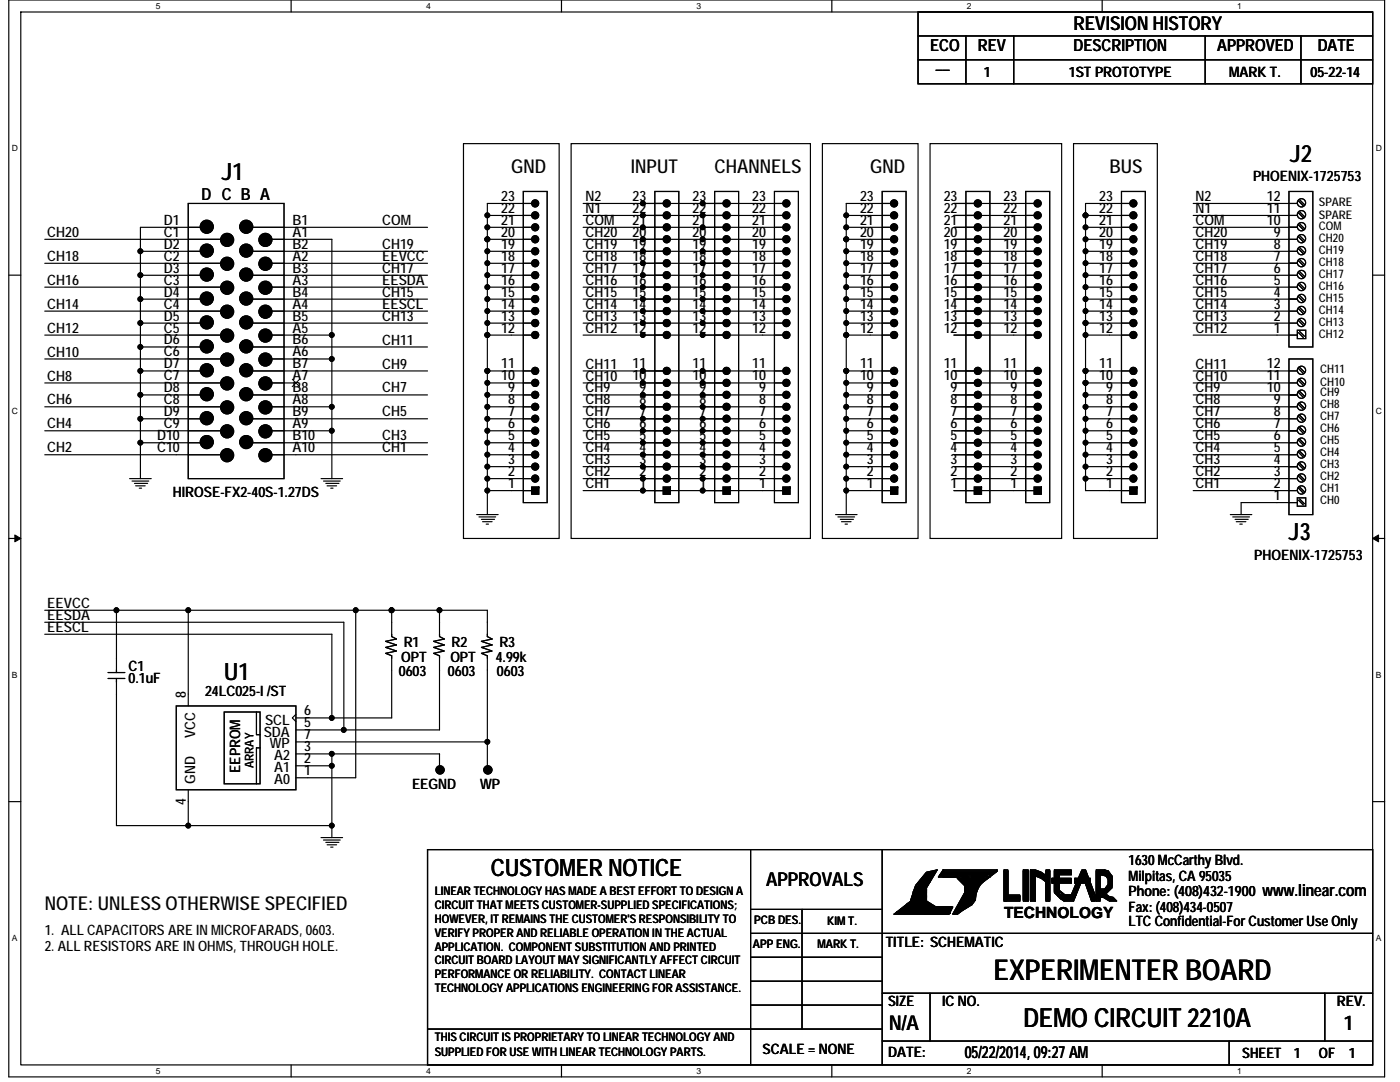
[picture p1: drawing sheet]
<svg xmlns="http://www.w3.org/2000/svg" width="279mm" height="216mm" viewBox="0 0 279 216" stroke-linecap="round" stroke-linejoin="round" font-family="sans-serif">
<defs><g id="words">
<text font-size="5.7" x="198.3" y="195.6">EXPERIMENTER BOARD</text>
<text font-size="5.2" x="204.2" y="204.9">DEMO CIRCUIT 2210A</text>
<g font-size="4.8">
<text x="44.3" y="35.9">J1</text>
<text x="257.5" y="32.3">J2</text>
<text x="257.2" y="107.8">J3</text>
<text x="44.7" y="135.7">U1</text>
<text x="98" y="174.9">CUSTOMER NOTICE</text>
</g>
<g font-size="4">
<text x="177.5" y="205.5">N/A</text>
<text x="268.2" y="205.5">1</text>
</g>
<g font-size="3.8">
<text x="214.2" y="5.9">REVISION HISTORY</text>
<text x="102" y="34.6">GND</text>
<text x="125.9" y="34.6">INPUT</text>
<text x="142.6" y="34.6">CHANNELS</text>
<text x="173.7" y="34.6">GND</text>
<text x="221.4" y="34.6">BUS</text>
<text x="152.9" y="176.9">APPROVALS</text>
<text x="8.9" y="181.7">NOTE: UNLESS OTHERWISE SPECIFIED</text>
</g>
<g font-size="3.3">
<text x="185.6" y="10.2">ECO</text>
<text x="195.2" y="10.2">REV</text>
<text x="214.2" y="10.2">DESCRIPTION</text>
<text x="242.9" y="10.2">APPROVED</text>
<text x="263" y="10.2">DATE</text>
<text x="40.2" y="39.8">D C B A</text>
<text x="252" y="178.8">www.linear.com</text>
<text x="192.5" y="211">05/22/2014, 09:27 AM</text>
</g>
<text font-size="3.1" x="200.4" y="183.1">TECHNOLOGY</text>
<g font-size="2.9">
<text x="186.8" y="13.8">__</text>
<text x="196.3" y="15.3">1</text>
<text x="213.3" y="15.3">1ST PROTOTYPE</text>
<text x="245.3" y="15.3">MARK T.</text>
<text x="261.5" y="15.3">05-22-14</text>
<text x="100" y="40.1">23</text>
<text x="116.9" y="40.1">N2</text>
<text x="126.3" y="40.1">23</text>
<text x="138.2" y="40.1">23</text>
<text x="150.1" y="40.1">23</text>
<text x="171.6" y="40.1">23</text>
<text x="188.3" y="40.1">23</text>
<text x="200.3" y="40.1">23</text>
<text x="219.4" y="40.1">23</text>
<text x="238.6" y="40.1">N2</text>
<text x="250.1" y="36">PHOENIX-1725753</text>
<text x="252.8" y="40.1">12</text>
<text x="9.4" y="47.3">CH20</text>
<text x="32.7" y="44.9">D1</text>
<text x="32.7" y="47.2">C1</text>
<text x="58.4" y="47.2">A1</text>
<text x="58.4" y="44.9">B1</text>
<text x="76.3" y="44.9">COM</text>
<text x="100" y="47.2">20</text>
<text x="100" y="44.9">21</text>
<text x="100" y="42.5">22</text>
<text x="116.9" y="47.3">CH20</text>
<text x="116.9" y="44.9">COM</text>
<text x="116.9" y="42.5">N1</text>
<text x="126.3" y="47.2">20</text>
<text x="126.3" y="44.9">21</text>
<text x="126.3" y="42.5">22</text>
<text x="138.2" y="47.2">20</text>
<text x="138.2" y="44.9">21</text>
<text x="138.2" y="42.5">22</text>
<text x="150.1" y="47.2">20</text>
<text x="150.1" y="44.9">21</text>
<text x="150.1" y="42.5">22</text>
<text x="171.6" y="47.2">20</text>
<text x="171.6" y="44.9">21</text>
<text x="171.6" y="42.5">22</text>
<text x="188.3" y="47.2">20</text>
<text x="188.3" y="44.9">21</text>
<text x="188.3" y="42.5">22</text>
<text x="200.3" y="47.2">20</text>
<text x="200.3" y="44.9">21</text>
<text x="200.3" y="42.5">22</text>
<text x="219.4" y="47.2">20</text>
<text x="219.4" y="44.9">21</text>
<text x="219.4" y="42.5">22</text>
<text x="238.6" y="42.5">N1</text>
<text x="238.6" y="44.9">COM</text>
<text x="238.6" y="47.3">CH20</text>
<text x="252.8" y="44.9">10</text>
<text x="252.8" y="42.5">11</text>
<text x="254.2" y="47.2">9</text>
<text x="9.4" y="52">CH18</text>
<text x="32.7" y="49.6">D2</text>
<text x="32.7" y="52">C2</text>
<text x="58.4" y="49.6">B2</text>
<text x="58.4" y="52">A2</text>
<text x="76.3" y="49.7">CH19</text>
<text x="76.3" y="52">EEVCC</text>
<text x="100" y="52">18</text>
<text x="100" y="49.6">19</text>
<text x="116.9" y="52">CH18</text>
<text x="116.9" y="49.7">CH19</text>
<text x="126.3" y="52">18</text>
<text x="126.3" y="49.6">19</text>
<text x="138.2" y="52">18</text>
<text x="138.2" y="49.6">19</text>
<text x="150.1" y="52">18</text>
<text x="150.1" y="49.6">19</text>
<text x="171.6" y="52">18</text>
<text x="171.6" y="49.6">19</text>
<text x="188.3" y="52">18</text>
<text x="188.3" y="49.6">19</text>
<text x="200.3" y="52">18</text>
<text x="200.3" y="49.6">19</text>
<text x="219.4" y="52">18</text>
<text x="219.4" y="49.6">19</text>
<text x="238.6" y="49.7">CH19</text>
<text x="238.6" y="52">CH18</text>
<text x="254.2" y="52">7</text>
<text x="254.2" y="49.6">8</text>
<text x="9.4" y="56.8">CH16</text>
<text x="32.7" y="54.4">D3</text>
<text x="32.7" y="56.8">C3</text>
<text x="32.7" y="59.2">D4</text>
<text x="58.4" y="54.4">B3</text>
<text x="58.4" y="56.8">A3</text>
<text x="58.4" y="59.2">B4</text>
<text x="76.3" y="59.2">CH15</text>
<text x="76.3" y="54.4">CH17</text>
<text x="76.3" y="56.8">EESDA</text>
<text x="100" y="59.2">15</text>
<text x="100" y="56.8">16</text>
<text x="100" y="54.4">17</text>
<text x="116.9" y="56.8">CH16</text>
<text x="116.9" y="54.4">CH17</text>
<text x="116.9" y="59.2">CH15</text>
<text x="126.3" y="59.2">15</text>
<text x="126.3" y="56.8">16</text>
<text x="126.3" y="54.4">17</text>
<text x="138.2" y="59.2">15</text>
<text x="138.2" y="56.8">16</text>
<text x="138.2" y="54.4">17</text>
<text x="150.1" y="59.2">15</text>
<text x="150.1" y="56.8">16</text>
<text x="150.1" y="54.4">17</text>
<text x="171.6" y="59.2">15</text>
<text x="171.6" y="56.8">16</text>
<text x="171.6" y="54.4">17</text>
<text x="188.3" y="59.2">15</text>
<text x="188.3" y="56.8">16</text>
<text x="188.3" y="54.4">17</text>
<text x="200.3" y="59.2">15</text>
<text x="200.3" y="56.8">16</text>
<text x="200.3" y="54.4">17</text>
<text x="219.4" y="59.2">15</text>
<text x="219.4" y="56.8">16</text>
<text x="219.4" y="54.4">17</text>
<text x="238.6" y="56.8">CH16</text>
<text x="238.6" y="54.4">CH17</text>
<text x="238.6" y="59.2">CH15</text>
<text x="254.2" y="59.2">4</text>
<text x="254.2" y="56.8">5</text>
<text x="254.2" y="54.4">6</text>
<text x="9.4" y="61.6">CH14</text>
<text x="32.7" y="61.6">C4</text>
<text x="32.7" y="64">D5</text>
<text x="58.4" y="61.6">A4</text>
<text x="58.4" y="64">B5</text>
<text x="76.3" y="64">CH13</text>
<text x="76.3" y="61.6">EESCL</text>
<text x="100" y="64">13</text>
<text x="100" y="61.6">14</text>
<text x="116.9" y="61.6">CH14</text>
<text x="116.9" y="64">CH13</text>
<text x="126.3" y="64">13</text>
<text x="126.3" y="61.6">14</text>
<text x="138.2" y="64">13</text>
<text x="138.2" y="61.6">14</text>
<text x="150.1" y="64">13</text>
<text x="150.1" y="61.6">14</text>
<text x="171.6" y="64">13</text>
<text x="171.6" y="61.6">14</text>
<text x="188.3" y="64">13</text>
<text x="188.3" y="61.6">14</text>
<text x="200.3" y="64">13</text>
<text x="200.3" y="61.6">14</text>
<text x="219.4" y="64">13</text>
<text x="219.4" y="61.6">14</text>
<text x="238.6" y="61.6">CH14</text>
<text x="238.6" y="64">CH13</text>
<text x="254.2" y="61.6">3</text>
<text x="254.2" y="64">2</text>
<text x="9.4" y="71.1">CH10</text>
<text x="9.4" y="66.4">CH12</text>
<text x="32.7" y="66.4">C5</text>
<text x="32.7" y="68.7">D6</text>
<text x="32.7" y="71.1">C6</text>
<text x="58.4" y="66.4">A5</text>
<text x="58.4" y="68.7">B6</text>
<text x="58.4" y="71.1">A6</text>
<text x="76.3" y="68.7">CH11</text>
<text x="100" y="66.4">12</text>
<text x="116.9" y="66.4">CH12</text>
<text x="126.3" y="66.4">12</text>
<text x="138.2" y="66.4">12</text>
<text x="150.1" y="66.4">12</text>
<text x="171.6" y="66.4">12</text>
<text x="188.3" y="66.4">12</text>
<text x="200.3" y="66.4">12</text>
<text x="219.4" y="66.4">12</text>
<text x="238.6" y="66.4">CH12</text>
<text x="254.2" y="66.4">1</text>
<text x="9.4" y="75.9">CH8</text>
<text x="32.7" y="73.5">D7</text>
<text x="32.7" y="75.9">C7</text>
<text x="58.4" y="73.5">B7</text>
<text x="58.4" y="75.9">A7</text>
<text x="76.3" y="73.5">CH9</text>
<text x="100" y="75.9">10</text>
<text x="100" y="73.5">11</text>
<text x="116.9" y="75.9">CH10</text>
<text x="116.9" y="73.5">CH11</text>
<text x="126.3" y="75.9">10</text>
<text x="126.3" y="73.5">11</text>
<text x="138.2" y="75.9">10</text>
<text x="138.2" y="73.5">11</text>
<text x="150.1" y="75.9">10</text>
<text x="150.1" y="73.5">11</text>
<text x="171.6" y="75.9">10</text>
<text x="171.6" y="73.5">11</text>
<text x="188.3" y="75.9">10</text>
<text x="188.3" y="73.5">11</text>
<text x="200.3" y="75.9">10</text>
<text x="200.3" y="73.5">11</text>
<text x="219.4" y="75.9">10</text>
<text x="219.4" y="73.5">11</text>
<text x="238.6" y="73.5">CH11</text>
<text x="238.6" y="75.9">CH10</text>
<text x="252.8" y="75.9">11</text>
<text x="252.8" y="73.5">12</text>
<text x="9.4" y="80.7">CH6</text>
<text x="32.7" y="78.3">D8</text>
<text x="32.7" y="80.7">C8</text>
<text x="32.7" y="83.1">D9</text>
<text x="58.4" y="78.3">B8</text>
<text x="58.4" y="80.7">A8</text>
<text x="58.4" y="83.1">B9</text>
<text x="76.3" y="78.3">CH7</text>
<text x="76.3" y="83.1">CH5</text>
<text x="101.4" y="83.1">7</text>
<text x="101.4" y="80.7">8</text>
<text x="101.4" y="78.3">9</text>
<text x="116.9" y="80.7">CH8</text>
<text x="116.9" y="83.1">CH7</text>
<text x="116.9" y="78.3">CH9</text>
<text x="127.6" y="83.1">7</text>
<text x="127.6" y="80.7">8</text>
<text x="127.6" y="78.3">9</text>
<text x="139.6" y="83.1">7</text>
<text x="139.6" y="80.7">8</text>
<text x="139.6" y="78.3">9</text>
<text x="151.5" y="83.1">7</text>
<text x="151.5" y="80.7">8</text>
<text x="151.5" y="78.3">9</text>
<text x="173" y="83.1">7</text>
<text x="173" y="80.7">8</text>
<text x="173" y="78.3">9</text>
<text x="189.7" y="83.1">7</text>
<text x="189.7" y="80.7">8</text>
<text x="189.7" y="78.3">9</text>
<text x="201.7" y="83.1">7</text>
<text x="201.7" y="80.7">8</text>
<text x="201.7" y="78.3">9</text>
<text x="220.8" y="83.1">7</text>
<text x="220.8" y="80.7">8</text>
<text x="220.8" y="78.3">9</text>
<text x="238.6" y="78.3">CH9</text>
<text x="238.6" y="80.7">CH8</text>
<text x="238.6" y="83.1">CH7</text>
<text x="252.8" y="78.3">10</text>
<text x="254.2" y="83.1">8</text>
<text x="254.2" y="80.7">9</text>
<text x="9.4" y="85.5">CH4</text>
<text x="31.3" y="87.8">D10</text>
<text x="32.7" y="85.4">C9</text>
<text x="58.4" y="85.4">A9</text>
<text x="58.4" y="87.8">B10</text>
<text x="76.3" y="87.9">CH3</text>
<text x="101.4" y="87.8">5</text>
<text x="101.4" y="85.4">6</text>
<text x="116.9" y="85.5">CH6</text>
<text x="116.9" y="87.9">CH5</text>
<text x="127.6" y="87.8">5</text>
<text x="127.6" y="85.4">6</text>
<text x="139.6" y="87.8">5</text>
<text x="139.6" y="85.4">6</text>
<text x="151.5" y="87.8">5</text>
<text x="151.5" y="85.4">6</text>
<text x="173" y="87.8">5</text>
<text x="173" y="85.4">6</text>
<text x="189.7" y="87.8">5</text>
<text x="189.7" y="85.4">6</text>
<text x="201.7" y="87.8">5</text>
<text x="201.7" y="85.4">6</text>
<text x="220.8" y="87.8">5</text>
<text x="220.8" y="85.4">6</text>
<text x="238.6" y="85.5">CH6</text>
<text x="238.6" y="87.9">CH5</text>
<text x="254.2" y="85.4">7</text>
<text x="254.2" y="87.8">6</text>
<text x="9.4" y="90.3">CH2</text>
<text x="31.3" y="90.2">C10</text>
<text x="58.4" y="90.2">A10</text>
<text x="76.3" y="90.3">CH1</text>
<text x="101.4" y="92.6">3</text>
<text x="101.4" y="95">2</text>
<text x="101.4" y="90.2">4</text>
<text x="116.9" y="90.3">CH4</text>
<text x="116.9" y="92.6">CH3</text>
<text x="116.9" y="95">CH2</text>
<text x="127.6" y="92.6">3</text>
<text x="127.6" y="95">2</text>
<text x="127.6" y="90.2">4</text>
<text x="139.6" y="92.6">3</text>
<text x="139.6" y="95">2</text>
<text x="139.6" y="90.2">4</text>
<text x="151.5" y="92.6">3</text>
<text x="151.5" y="95">2</text>
<text x="151.5" y="90.2">4</text>
<text x="173" y="92.6">3</text>
<text x="173" y="95">2</text>
<text x="173" y="90.2">4</text>
<text x="189.7" y="92.6">3</text>
<text x="189.7" y="95">2</text>
<text x="189.7" y="90.2">4</text>
<text x="201.7" y="92.6">3</text>
<text x="201.7" y="95">2</text>
<text x="201.7" y="90.2">4</text>
<text x="220.8" y="92.6">3</text>
<text x="220.8" y="95">2</text>
<text x="220.8" y="90.2">4</text>
<text x="238.6" y="90.3">CH4</text>
<text x="238.6" y="92.6">CH3</text>
<text x="238.6" y="95">CH2</text>
<text x="254.2" y="95">3</text>
<text x="254.2" y="92.6">4</text>
<text x="254.2" y="90.2">5</text>
<text x="34.5" y="99.1">HIROSE-FX2-40S-1.27DS</text>
<text x="101.4" y="97.4">1</text>
<text x="116.9" y="97.4">CH1</text>
<text x="127.6" y="97.4">1</text>
<text x="139.6" y="97.4">1</text>
<text x="151.5" y="97.4">1</text>
<text x="173" y="97.4">1</text>
<text x="189.7" y="97.4">1</text>
<text x="201.7" y="97.4">1</text>
<text x="220.8" y="97.4">1</text>
<text x="238.6" y="97.4">CH1</text>
<text x="254.2" y="99.8">1</text>
<text x="254.2" y="97.4">2</text>
<text x="250.3" y="111.7">PHOENIX-1725753</text>
<text x="9.4" y="123.7">EESDA</text>
<text x="9.4" y="121.3">EEVCC</text>
<text x="9.4" y="126.1">EESCL</text>
<text x="80.6" y="129.2">R1</text>
<text x="90.1" y="129.2">R2</text>
<text x="99.7" y="129.2">R3</text>
<text x="25.6" y="133.9">C1</text>
<text x="25.6" y="136.3">0.1uF</text>
<text x="79.6" y="134.9">0603</text>
<text x="80.1" y="132">OPT</text>
<text x="89.4" y="134.9">0603</text>
<text x="89.9" y="132">OPT</text>
<text x="98.9" y="132">4.99k</text>
<text x="99.2" y="134.9">0603</text>
<text x="37.1" y="139.2" transform="rotate(-90 37.1 139.2)">8</text>
<text x="40.9" y="139">24LC025-I /ST</text>
<text x="60.7" y="142.7">6</text>
<text x="38.9" y="147.3" transform="rotate(-90 38.9 147.3)">VCC</text>
<text x="52.6" y="147">SDA</text>
<text x="52.9" y="144.6">SCL</text>
<text x="53.9" y="149.4">WP</text>
<text x="60.7" y="147.5">7</text>
<text x="60.7" y="145.1">5</text>
<text x="60.7" y="149.9">3</text>
<text x="47.9" y="154.2" transform="rotate(-90 47.9 154.2)">EEPROM</text>
<text x="54.7" y="154.1">A1</text>
<text x="54.7" y="151.7">A2</text>
<text x="60.7" y="154.7">1</text>
<text x="60.7" y="152.3">2</text>
<text x="37.1" y="160.6" transform="rotate(-90 37.1 160.6)">4</text>
<text x="38.9" y="156.4" transform="rotate(-90 38.9 156.4)">GND</text>
<text x="54.7" y="156.5">A0</text>
<text x="82.2" y="157.4">EEGND</text>
<text x="95.8" y="157.4">WP</text>
<text x="225.2" y="172.6">1630 McCarthy Blvd.</text>
<text x="225.2" y="175.7">Milpitas, CA 95035</text>
<text x="225.2" y="178.8">Phone: (408)432-1900</text>
<text x="225.2" y="181.9">Fax: (408)434-0507</text>
<text x="225.2" y="184.8">LTC Confidential-For Customer Use Only</text>
<text x="8.9" y="186.5">1. ALL CAPACITORS ARE IN MICROFARADS, 0603.</text>
<text x="8.9" y="189.8">2. ALL RESISTORS ARE IN OHMS, THROUGH HOLE.</text>
<text x="176.8" y="188.9">TITLE: SCHEMATIC</text>
<text x="177.2" y="200.8">SIZE</text>
<text x="188" y="200.8">IC NO.</text>
<text x="266.8" y="200.8">REV.</text>
<text x="152.2" y="210.4">SCALE = NONE</text>
<text x="177.2" y="210.8">DATE:</text>
<text x="247.9" y="211.1">SHEET</text>
<text x="258.2" y="211.1">1</text>
<text x="263.2" y="211.1">OF</text>
<text x="269.2" y="211.1">1</text>
</g>
<g font-size="2.4">
<text x="263.2" y="41.1">SPARE</text>
<text x="263.2" y="43.8">SPARE</text>
<text x="263.2" y="45.9">COM</text>
<text x="263.2" y="50.7">CH19</text>
<text x="263.2" y="53.1">CH18</text>
<text x="263.2" y="48.3">CH20</text>
<text x="263.2" y="57.8">CH16</text>
<text x="263.2" y="55.5">CH17</text>
<text x="263.2" y="60.2">CH15</text>
<text x="263.2" y="65">CH13</text>
<text x="263.2" y="62.6">CH14</text>
<text x="263.2" y="67.4">CH12</text>
<text x="263.4" y="77">CH10</text>
<text x="263.4" y="74.3">CH11</text>
<text x="263.4" y="79.1">CH9</text>
<text x="263.4" y="83.9">CH7</text>
<text x="263.4" y="81.5">CH8</text>
<text x="263.4" y="86.3">CH6</text>
<text x="263.4" y="88.7">CH5</text>
<text x="263.4" y="91">CH4</text>
<text x="263.4" y="93.4">CH3</text>
<text x="263.4" y="95.8">CH2</text>
<text x="263.4" y="98.2">CH1</text>
<text x="263.4" y="100.6">CH0</text>
<text x="50.6" y="153.3" transform="rotate(-90 50.6 153.3)">ARRAY</text>
<text x="86.8" y="178.7">LINEAR TECHNOLOGY HAS MADE A BEST EFFORT TO DESIGN A</text>
<text x="86.8" y="181.4">CIRCUIT THAT MEETS CUSTOMER-SUPPLIED SPECIFICATIONS;</text>
<text x="86.8" y="184.2">HOWEVER, IT REMAINS THE CUSTOMER'S RESPONSIBILITY TO</text>
<text x="150.5" y="184.4">PCB DES.</text>
<text x="165.1" y="184.6">KIM T.</text>
<text x="86.8" y="186.9">VERIFY PROPER AND RELIABLE OPERATION IN THE ACTUAL</text>
<text x="86.8" y="189.7">APPLICATION. COMPONENT SUBSTITUTION AND PRINTED</text>
<text x="150.3" y="189.2">APP ENG.</text>
<text x="163.2" y="189.2">MARK T.</text>
<text x="86.8" y="192.4">CIRCUIT BOARD LAYOUT MAY SIGNIFICANTLY AFFECT CIRCUIT</text>
<text x="86.8" y="195.2">PERFORMANCE OR RELIABILITY. CONTACT LINEAR</text>
<text x="86.8" y="197.9">TECHNOLOGY APPLICATIONS ENGINEERING FOR ASSISTANCE.</text>
<text x="86.8" y="207.8">THIS CIRCUIT IS PROPRIETARY TO LINEAR TECHNOLOGY AND</text>
<text x="86.8" y="210.7">SUPPLIED FOR USE WITH LINEAR TECHNOLOGY PARTS.</text>
</g>
<g font-size="1.7">
<text x="31.1" y="1.8">5</text>
<text x="85.1" y="1.8">4</text>
<text x="139" y="1.8">3</text>
<text x="193" y="1.8">2</text>
<text x="246.9" y="1.8">1</text>
<text x="2.4" y="30.2">D</text>
<text x="274.6" y="30.2">D</text>
<text x="2.4" y="82.7">C</text>
<text x="274.6" y="82.7">C</text>
<text x="2.4" y="135.2">B</text>
<text x="274.6" y="135.2">B</text>
<text x="2.4" y="187.7">A</text>
<text x="274.6" y="187.7">A</text>
<text x="31.1" y="214.3">5</text>
<text x="85.1" y="214.3">4</text>
<text x="139" y="214.3">3</text>
<text x="193" y="214.3">2</text>
<text x="246.9" y="214.3">1</text>
</g>
</g></defs>
<path d="M1.8 0h274.5v214.9h-274.5zM4.1 2.4h269.8v210.1h-269.8z" fill="none" stroke="#000" stroke-width=".23"/>
<g fill="#fff">
<path d="M31.1 .3h.9v1.8h-.9z"/>
<path d="M31.1 212.7h.9v1.9h-.9z"/>
</g>
<path d="M58.1 0v2.4M58.1 212.5v2.4" fill="none" stroke="#000" stroke-width=".23"/>
<g fill="#fff">
<path d="M85.1 .3h.9v1.8h-.9z"/>
<path d="M85.1 212.7h.9v1.9h-.9z"/>
</g>
<path d="M112.1 0v2.4M112.1 212.5v2.4" fill="none" stroke="#000" stroke-width=".23"/>
<g fill="#fff">
<path d="M139 .3h1v1.8h-1z"/>
<path d="M139 212.7h1v1.9h-1z"/>
</g>
<path d="M166 0v2.4M166 212.5v2.4" fill="none" stroke="#000" stroke-width=".23"/>
<g fill="#fff">
<path d="M193 .3h.9v1.8h-.9z"/>
<path d="M193 212.7h.9v1.9h-.9z"/>
</g>
<path d="M220 0v2.4M220 212.5v2.4" fill="none" stroke="#000" stroke-width=".23"/>
<g fill="#fff">
<path d="M246.9 .3h1v1.8h-1z"/>
<path d="M246.9 212.7h1v1.9h-1z"/>
<path d="M2.4 28.6h1.2v1.9h-1.2z"/>
<path d="M274.6 28.6h1.2v1.9h-1.2z"/>
<path d="M2.4 81.2h1.2v1.8h-1.2z"/>
<path d="M274.6 81.2h1.2v1.8h-1.2z"/>
</g>
<path d="M1.8 54.9h2.3M273.9 54.9h2.4" fill="none" stroke="#000" stroke-width=".23"/>
<g fill="#fff">
<path d="M2.4 133.7h1.1v1.9h-1.1z"/>
<path d="M274.6 133.7h1.1v1.9h-1.1z"/>
</g>
<path d="M1.8 107.4h2.3M273.9 107.4h2.4" fill="none" stroke="#000" stroke-width=".23"/>
<path d="M3 106.7l1.1 .7-1.1 .7zM273.9 107.4l1.2-.7v1.4z" fill="#000" stroke="#000" stroke-width=".2"/>
<g fill="#fff">
<path d="M2.3 186.2h1.2v1.9h-1.2z"/>
<path d="M274.5 186.2h1.2v1.9h-1.2z"/>
</g>
<g fill="none" stroke="#000" stroke-width=".23">
<path d="M183.2 2.4h90.7v14.3h-90.7zM183.2 7.2h90.7M183.2 11.9h90.7M192.8 7.2v9.5M202.3 7.2v9.5M240.5 7.2v9.5M259.6 7.2v9.5M92.5 28.7h19.1v78.7h-19.1zM104.4 38.2h4.8v62.1h-4.8zM114 28.7h47.7v78.7h-47.7zM130.7 38.2h4.8v62.1h-4.8zM142.6 38.2h4.8v62.1h-4.8z"/>
<path d="M154.6 38.2h4.7v62.1h-4.7zM164.1 28.7h19.1v78.7h-19.1zM176.1 38.2h4.7v62.1h-4.7zM185.6 28.7h26.3v78.7h-26.3zM192.8 38.2h4.7v62.1h-4.7zM204.7 38.2h4.8v62.1h-4.8zM214.2 28.7h16.8v78.7h-16.8zM223.8 38.2h4.8v62.1h-4.8zM257.2 38.2h4.8v31h-4.8zM259.4 39.9l.9 .9M8.9 57.3h35.1M8.9 52.5h35.1"/>
<path d="M8.9 47.8h35.1M28 50.1h12M28 54.9h12M28 59.7h12M28 50.1v4.8M28 54.9v4.8M28 59.7v4.8M37.6 40.6h19.1v54.9h-19.1zM40 45.4h-12v4.7M50.5 50.1h34.8M50.5 59.7h34.8M50.5 45.4h34.8"/>
<path d="M50.5 54.9h34.8M54.3 47.8h11.9v19.1M54.3 52.5h31M54.3 57.3h31M97.3 45.4h9.5M97.3 47.8h9.5M97.3 50.1h9.5M97.3 52.5h9.5M97.3 52.5v2.4h9.5M97.3 57.3h9.5M97.3 59.7h9.5M97.3 43h9.5"/>
<path d="M97.3 45.4v2.4M97.3 47.8v2.3M97.3 50.1v2.4M97.3 54.9v2.4M97.3 57.3v2.4M97.3 59.7v2.4M97.3 43v2.4M106.8 40.6h-9.5v2.4M116.4 47.8h11.9M116.4 45.4h11.9M116.4 57.3h11.9M116.4 54.9h11.9"/>
<path d="M116.4 52.5h11.9M116.4 50.1h11.9M116.4 59.7h11.9M116.4 43h11.9M116.4 40.6h11.9M128.3 40.6h12M128.3 47.8h12M128.3 52.5h12M128.3 50.1h12M128.3 54.9h12M128.3 59.7h12M128.3 57.3h12"/>
<path d="M128.3 45.4h12M128.3 43h12M128.3 59.7h4.8M128.3 57.3h4.8M128.3 54.9h4.8M128.3 52.5h4.8M128.3 50.1h4.8M128.3 47.8h4.8M128.3 45.4h4.8M128.3 43h4.8M128.3 40.6h4.8M140.3 59.7h16.7"/>
<path d="M140.3 57.3h16.7M140.3 54.9h16.7M140.3 52.5h16.7M140.3 50.1h16.7M140.3 47.8h16.7M140.3 45.4h16.7M140.3 40.6h16.7M140.3 43h16.7M140.3 59.7h4.7M140.3 57.3h4.7M140.3 54.9h4.7M140.3 52.5h4.7"/>
<path d="M140.3 50.1h4.7M140.3 47.8h4.7M140.3 45.4h4.7M140.3 43h4.7M140.3 40.6h4.7M168.9 47.8h9.5M168.9 50.1h9.5M168.9 52.5h9.5M168.9 52.5v2.4h9.5M168.9 57.3h9.5M168.9 59.7h9.5M168.9 43h9.5"/>
<path d="M168.9 45.4v2.4M168.9 47.8v2.3M168.9 50.1v2.4M168.9 54.9v2.4M168.9 57.3v2.4M168.9 59.7v2.4M168.9 43v2.4M178.4 45.4h-9.5M178.4 40.6h-9.5v2.4M195.2 59.7h-4.8h16.7M195.2 57.3h-4.8h16.7M195.2 54.9h-4.8h16.7"/>
<path d="M195.2 52.5h-4.8h16.7M195.2 50.1h-4.8h16.7M195.2 47.8h-4.8h16.7M195.2 45.4h-4.8h16.7M195.2 43h-4.8h16.7M195.2 40.6h-4.8h16.7M216.6 43h9.6M216.6 45.4h9.6M216.6 47.8h9.6M216.6 47.8v2.3h9.6M216.6 52.5h9.6M216.6 54.9h9.6"/>
<path d="M216.6 57.3h9.6M216.6 59.7h9.6M216.6 45.4v2.4M216.6 50.1v2.4M216.6 57.3v2.4M216.6 52.5v2.4M216.6 59.7v2.4M216.6 54.9v2.4M216.6 43v2.4M226.2 40.6h-9.6v2.4M238.1 59.7h20.8M258.9 40.6h-20.8"/>
<path d="M258.9 43h-20.8M258.9 47.8h-20.8M258.9 50.1h-20.8M258.9 45.4h-20.8M258.9 57.3h-20.8M258.9 54.9h-20.8M258.9 52.5h-20.8M259.1 44.9l1 .9M259.1 42.5l1 1M259.1 40.1l1 1M259.1 52l1 1M259.1 49.7l1 .9"/>
<path d="M259.1 47.3l1 .9M259.1 56.8l1 1M259.1 54.4l1 1M259.1 59.2l1 1M259.4 44.7l.9 .9M259.4 42.3l.9 .9M259.4 51.8l.9 1M259.4 49.4l.9 1M259.4 47l.9 1M259.4 56.6l.9 1M259.4 54.2l.9 1M259.4 59l.9 .9"/>
<path d="M8.9 76.4h35.1M8.9 71.6h35.1M8.9 66.9h35.1M8.9 62.1h35.1M28 64.5h12M28 69.2h12M28 74h12M28 78.8h12M28 78.8v4.8h12M28 64.5v4.7M28 74v4.8M28 69.2v4.8"/>
<path d="M50.5 69.2h34.8M50.5 78.8h34.8M50.5 64.5h34.8M50.5 74h34.8M54.3 66.9h11.9M54.3 76.4h4.8M54.3 71.6h11.9M54.3 62.1h31M66.2 66.9v4.7M66.2 71.6v9.6M97.3 64.5h9.5M97.3 62.1h9.5"/>
<path d="M97.3 66.9h9.5M97.3 74h9.5M97.3 76.4h9.5M97.3 78.8h9.5M97.3 64.5v2.4M97.3 74v2.4M97.3 76.4v2.4M97.3 78.8v2.4M97.3 62.1v2.4M97.3 66.9v7.1M116.4 66.9h11.9M116.4 76.4h11.9"/>
<path d="M116.4 62.1h11.9M116.4 74h11.9M116.4 64.5h11.9M116.4 78.8h11.9M128.3 74h12M128.3 76.4h12M128.3 62.1h12M128.3 64.5h12M128.3 78.8h12M128.3 66.9h12M128.3 78.8h4.8M128.3 76.4h4.8"/>
<path d="M128.3 74h4.8M128.3 64.5h4.8M128.3 62.1h4.8M128.3 66.9h4.8M140.3 78.8h16.7M140.3 76.4h16.7M140.3 74h16.7M140.3 66.9h16.7M140.3 64.5h16.7M140.3 62.1h16.7M140.3 78.8h4.7M140.3 76.4h4.7"/>
<path d="M140.3 74h4.7M140.3 64.5h4.7M140.3 62.1h4.7M140.3 66.9h4.7M168.9 64.5h9.5M168.9 62.1h9.5M168.9 66.9h9.5M168.9 74h9.5M168.9 76.4h9.5M168.9 78.8h9.5M168.9 64.5v2.4M168.9 74v2.4"/>
<path d="M168.9 66.9v7.1M168.9 76.4v2.4M168.9 78.8v2.4M168.9 62.1v2.4M195.2 78.8h-4.8h16.7M195.2 76.4h-4.8h16.7M195.2 74h-4.8h16.7M195.2 66.9h-4.8h16.7M195.2 64.5h-4.8h16.7M195.2 62.1h-4.8h16.7M216.6 62.1h9.6M216.6 64.5h9.6"/>
<path d="M216.6 66.9h9.6M216.6 74h9.6M216.6 76.4h9.6M216.6 76.4v2.4h9.6M216.6 66.9v7.1M216.6 74v2.4M216.6 78.8v2.4M216.6 62.1v2.4M216.6 64.5v2.4M238.1 62.1h20.8M238.1 66.9h20.8M238.1 64.5h20.8"/>
<path d="M257.2 71.6h4.8v31.1h-4.8zM258.9 74h-20.8M258.9 76.4h-20.8M258.9 78.8h-20.8M258.9 65.9h1.7v1.7h-1.7zM259.1 78.3l1 1M259.1 75.9l1 1M259.1 73.5l1 1M259.1 66.4l1 .9M259.1 64l1 .9M259.1 61.6l1 1M259.4 78.1l.9 .9"/>
<path d="M259.4 75.7l.9 .9M259.4 73.3l.9 1M259.4 66.1l.9 1M259.4 63.8l.9 .9M259.4 61.4l.9 .9M8.9 90.7h35.1M8.9 86h35.1M8.9 81.2h35.1M25.9 95.5h4.3M26.4 96h3.3M26.8 96.5h2.7M27.1 96.9h1.9"/>
<path d="M27.8 97.4h.5M28 88.3h12M28 83.6v4.7M28 88.3v7.2M50.5 88.3h34.8M50.5 83.6h34.8M54.3 86h11.9M54.3 81.2h11.9M54.3 90.7h31M64.1 95.5h4.3M64.6 96h3.3M65 96.5h2.6"/>
<path d="M65.3 96.9h1.9M66 97.4h.5M66.2 86v9.5M66.2 81.2v4.8M97.3 83.6h9.5M97.3 81.2h9.5M97.3 86h9.5M97.3 88.3h9.5M97.3 93.1h9.5M97.3 90.7h9.5M97.3 95.5h9.5M97.3 97.9h9.5"/>
<path d="M97.3 81.2v2.4M97.3 83.6v2.4M97.3 86v2.3M97.3 97.9v4.8M97.3 88.3v2.4M97.3 90.7v2.4M97.3 93.1v2.4M97.3 95.5v2.4M116.4 81.2h11.9M116.4 83.6h11.9M116.4 86h11.9M116.4 90.7h11.9"/>
<path d="M116.4 88.3h11.9M116.4 93.1h11.9M116.4 95.5h11.9M116.4 97.9h11.9M128.3 81.2h12M128.3 83.6h12M128.3 93.1h12M128.3 86h12M128.3 90.7h12M128.3 88.3h12M128.3 95.5h12M128.3 97.9h12"/>
<path d="M128.3 97.9h4.8M128.3 95.5h4.8M128.3 93.1h4.8M128.3 90.7h4.8M128.3 88.3h4.8M128.3 86h4.8M128.3 83.6h4.8M128.3 81.2h4.8M140.3 88.3h16.7M140.3 90.7h16.7M140.3 86h16.7M140.3 83.6h16.7"/>
<path d="M140.3 81.2h16.7M140.3 95.5h16.7M140.3 97.9h16.7M140.3 97.9h4.7M140.3 95.5h4.7M140.3 93.1h4.7M140.3 90.7h4.7M140.3 88.3h4.7M140.3 86h4.7M140.3 83.6h4.7M140.3 81.2h4.7M140.3 93.1h16.7"/>
<path d="M168.9 83.6h9.5M168.9 81.2h9.5M168.9 86h9.5M168.9 88.3h9.5M168.9 93.1h9.5M168.9 90.7h9.5M168.9 95.5h9.5M168.9 97.9h9.5M168.9 81.2v2.4M168.9 83.6v2.4M168.9 86v2.3M168.9 97.9v4.8"/>
<path d="M168.9 88.3v2.4M168.9 90.7v2.4M168.9 93.1v2.4M168.9 95.5v2.4M195.2 93.1h-4.8h16.7M195.2 88.3h-4.8h16.7M195.2 90.7h-4.8h16.7M195.2 86h-4.8h16.7M195.2 83.6h-4.8h16.7M195.2 81.2h-4.8h16.7M195.2 95.5h-4.8h16.7M195.2 97.9h-4.8h16.7"/>
<path d="M216.6 90.7v2.4h9.6M216.6 81.2h9.6M216.6 83.6h9.6M216.6 86h9.6M216.6 88.3h9.6M216.6 90.7h9.6M216.6 95.5h9.6M216.6 83.6v2.4M216.6 86v2.3M216.6 81.2v2.4M216.6 88.3v2.4M216.6 93.1v2.4"/>
<path d="M216.6 95.5v2.4h9.6M238.1 93.1h20.8M238.1 95.5h20.8M238.1 97.9h20.8M258.9 81.2h-20.8M258.9 83.6h-20.8M258.9 90.7h-20.8M258.9 88.3h-20.8M258.9 86h-20.8M258.9 99.3h1.7v1.7h-1.7zM259.1 85.5l1 .9M259.1 83.1l1 1"/>
<path d="M259.1 80.7l1 1M259.1 99.8l1 1M259.1 90.3l1 .9M259.1 87.9l1 .9M259.1 92.6l1 1M259.1 97.4l1 1M259.1 95l1 1M259.4 85.2l.9 1M259.4 82.8l.9 1M259.4 80.5l.9 .9M259.4 99.6l.9 .9M259.4 90l.9 1"/>
<path d="M259.4 87.6l.9 1M259.4 92.4l.9 1M259.4 97.2l.9 .9M259.4 94.8l.9 .9M95.1 102.7h4.3M95.6 103.1h3.3M96.1 103.6h2.6M96.3 104.1h1.9M97 104.6h.5M166.8 102.7h4.2M167.2 103.1h3.4M167.7 103.6h2.6"/>
<path d="M167.9 104.1h1.9M168.7 104.6h.4M245.5 102.7h4.3M246 103.1h3.4M246.5 103.6h2.6M246.7 104.1h1.9M247.4 104.6h.5M258.9 100.3h-11.2v2.4M8.9 121.8h14.3M8.9 124.2h59.7v21.4M8.9 126.6h57.3v16.7M21.6 135.4h3.3"/>
<path d="M21.6 134.2h3.3M23.2 121.8h14.4M23.2 121.8v12.4M23.2 135.4v29.3h14.4M37.6 121.8v19.1M37.6 121.8h33.4M71 121.8h7.2M71 121.8v33.4h-11.9M78.2 121.8h9.5M78.2 121.8v5.2l.9 .5-2.1 .5 2.1 .7-2.1 .5 2.1 .7-2.1 .5 1.2 .5v12.4h-12M87.7 121.8v5.2l1 .5-2.2 .5 2.2 .7-2.2 .5 2.2 .7-2.2 .5 1.2 .5v14.7h-19.1M87.7 121.8h9.6v5.2l.9 .5-2.1 .5 2.1 .7-2.1 .5 2.1 .7-2.1 .5 1.2 .5v17.1"/>
<path d="M1.8 160h2.3M35.2 140.9h23.9v16.7h-23.9zM37.6 157.6v7.1M44.7 142.1h7.2v14.3h-7.2zM51.2 142.1v4.5h.7M51.9 149.2h-.7v7.2M59.1 145.6h9.5M59.1 152.8h7.1M59.1 148h38.2M59.1 150.4h7.1M59.1 142.5l-.8 .8 .8 .7M59.1 143.3h7.1"/>
<path d="M66.2 150.4v2.4M66.2 150.4h21.5v2.4M66.2 152.8v11.9M87.7 152.8h.1M97.3 148v4.8M97.3 152.8h.1M273.9 160h2.4M37.6 164.7h28.6M64.1 167.1h4.3M64.6 167.6h3.3M65 168.1h2.6M65.3 168.6h1.9"/>
<path d="M66 169h.5M66.2 164.7v2.4M85.3 169.5h188.6v43h-188.6zM149.8 169.5v43M176.1 169.5v43M183 177.7l-.7 2.3-2.9 2.2 9.8 .2 .5-.7h-2.9l-2.4-1.7v-2.6l1.9-3.1-2.6 3.1-1 2.6-1.9 1.5M183.5 177.4l-.8 1.9M183.7 178.6l-.7 1.9M183.7 179.3l-.2 .7M183.7 177.7l-1 2.6-1.9 1.4M183.9 177.4v2.6l1.9 1.5M183.9 177.7v2.6"/>
<path d="M184.7 177.2l2.1-3.4-1.9 .5-2.2 2.6-.9 2.9-3.4 2.6h11l.7-1.4h-3.3l-1.9-1.2v-2.6l2.1-3.6-2.1 .5-2.2 2.6-.9 2.9M184.9 177.4v2.6l1.9 1.2M185.1 175l-1.4 1.7M185.1 174.3h1.2v.2h-1.6v.3h1.1v.2h-1.6v.3h1.6v.2h-2.1v.2h1.9v.3h-2.1v.2h1.6v.5h-1.9v-.3h1.5v.5h.2h-2.2v.3h2.2v.5h-2.4v-.3h2.4v.7h-2.6v-.2h2.4v.7v-.2h-2.4v.2h2.6v.5v-.3h-2.9v.3h2.7v.2h-2.7v.3h2.9v.2h-3.1v.2h3.3v.3h-4v.2h5v.2h-5.5v.3h9.3v.2h-9.8v.3h9.6h-10.1v.2h10.1v.5v-.3h-10.8v.3h10.5M185.8 174.1h.8M186.1 174.3l-.3 .2-.9 .3-1.9 2.6-.7 2.4-2.9 2.1 9.8 .3 .5-.7h-2.9l-2.4-1.7v-2.6l1.9-3.1-2.6 3.1M186.1 174.1l-.3 .2-.9 .2-1.9 2.7M187.5 174.5h10.3M187.5 174.8h.7M187.7 174.3h10.6M188 174.8h9.1M188.2 175h9.1"/>
<path d="M188.2 173.6h10.8M188.2 173.6v.2h10.8M188.2 173.6l-.9 1.4h3.6l1.6 1.7v1.4l-2.4 4.3h1l2.9-1.9 .7-.9M190.9 174.8l2.1 1.6M191.1 175l1.9 1.9-.2 1.5-1.7 2.8M191.6 174.5l1.4 1.5M191.8 174.3l1.7 1.4M191.8 179.8h2.6M192 179.6h2.4M192.3 178.8h2.4M192.5 176.9v1.5M192.5 175.3l1 .9"/>
<path d="M192.5 176.2h2.9M192.5 178.6h1.9M192.5 174.5l1.2 1.9M192.8 176.4h2.4M192.8 177.7h2.1M192.8 178.4h1.9M192.8 176.9v1l-2.4 4.5M193 176.9h1.4v2.4l-.9 1.4-2.4 1.5h-.5v-.5M193 177.4h1.4M193 177.9h1.2M193 177.2h2.2M193 176.7h2.2"/>
<path d="M193.3 176.4v1.7l-2.4 3.8M194 176.7v2.1l-1 1.2M194 174.3l-.3 3.1M194 175.3l-.5 3.5-1.2 1.7M194.2 179.3l-.7 1-2.2 1.6h-.7M194.4 174.3l-.4 1.2-.5 3.6-1.2 1.6M194.7 177.4v1.9h-2.7M194.7 176.2v1.9h-1.9M194.9 176.7v1.2M195.4 174.5l-1 1M195.4 174.3l-1.7 1.4-.7-.9M195.4 176.4l-.2 .5"/>
<path d="M195.4 176.7l-1 1.7M195.9 175.5h-3.9l1.3 1.2v1.7l-2.4 3.8M196.3 174.5l-1.9 1.2M196.3 174.3l-2.3 1.7M196.3 175.3l-2.1 1.4v2.1M196.3 175.5l-2.1 1.4v2.2l-.7 .9-2.2 1.7M196.6 175.3h-5.5l1.9 1.9v.5l-2.1 4M196.6 175.5l-2.6 1.9v1.9l-2.2 1.9h-.5l2-2.4h-.3v-2.1l-1-1h3.9M197.1 174.5l-2.9 1.7 1.2-.9M197.6 175a5 5 0 0 0-2.9 4.5M198.3 174.1h-10.3M199 173.6v.2"/>
<path d="M199 173.8l-4.3 3.4v1.9h-2.4M199 173.6l-3.1 2.4h-3.9M200.4 173.8h.7v5h2.4v1h-3.1zM200.4 179.8h.5M200.6 174.3v5M200.6 174.1v5M200.9 174.3v5.3h-.5v-6h.7v5h2.4v1h-3.1M200.9 174.1v5.2h2.4M200.9 179.1h2.4M204.2 173.8h1v6h-1zM204.2 173.6h1v6h-1zM204.5 173.8v5.5"/>
<path d="M204.5 174.1v5.5M204.7 173.8v6M204.9 174.1v5.5M204.9 173.8v5.5M205.7 173.6h.9l1.2 .5 1 .7v-1.2h.7v6h-.7v-3.9l-1-.7-1.2-.5v5.1h-.9zM205.7 173.8h.9l1.2 .5 1 .7v-1.2h.7v6h-.7v-3.8l-1-.7-1.2-.5v5h-.9zM205.9 173.8v5.5h.5v-5.2h1.2v.2h-1.2h1.9v.2h-1.9h2.1v.3h-1.2v.2h1.7v-1.2h.3v5.8h-.3v-4.6M206.1 173.8v5.5M206.1 174.3l1.9 .7 1.3 1M209.3 175.7l-1.3-.9-1.9-.7v5.5M209.3 173.8v5.8M209.3 174.1v5.7"/>
<path d="M210 175.5h3.8v.7h-3.8zM210 175.3h3.8v.7h-3.8zM210.2 175.7h3.4M210.2 176h3.4M210.4 173.8h3.4v.7h-2.4v3.4l1.2 .9h1.2M210.4 173.6h3.4v.7h-2.4v3.4l1.2 .9h1.2l2.1-5h.7l1.9 5v1h-.7l-1.6-4.8-2 4.8h-1.9l-.7-.5-1.2-1.2zM210.4 173.8h1.9M210.4 174.1h1.9M210.7 173.8v4.3h.7h-.2v-4M212.1 174.1h1.5h-1.3M212.1 173.8h1.5M212.3 174.1h-1.4v3.8l1.7 1.4 1.4-.2 2.2-5"/>
<path d="M213.6 174.3h-2.7v3.8l1.7 1.5 1.4-.3M214.5 175.5h3.1v.7h-3.1v-.9h3.1v.7h-3.1M214.7 175.7h2.9M214.7 176h2.9M214.7 178.6h-3.5v.2h3.3v.3h-2.9v.2h2.6M215.9 173.8h.7v.5h-.7zM215.9 174.1l-2.1 5M215.9 173.8h.7l1.9 5v1h-.7l-1.6-4.8-2 4.8h-1.9l-.7-.5-1.2-1.2v-4.3M216.2 174.5l-2.2 5.1M216.2 173.8l.4 .3-.7 .2v-.2h.7v.4h-.9v.3M216.4 173.8l2.1 5.3M216.4 174.5l1.9 5.3"/>
<path d="M216.4 174.8l1.7 5M216.6 174.3l1.7 5M216.6 174.5l1.7 5.1M219.3 174.1h.9M219.3 174.3h1.4M219.3 174.3v5M219.3 174.1h-.3v5M219.3 173.8h.9M219.3 174.5v5.1M219.3 174.1h1.4l.7 .7 .3 1.6-1.7 1.7 1.9 1.2M219.3 174.3h-.3v5M219.5 178.4h1"/>
<path d="M219.5 177.4h1l.7-1v-1.1l-.5-.8-1.2-.2v5.3h-.7v-6h1.7l.7 .2 .7 1v2.1l-1.2 1.2M219.5 178.6h1.2l1 .7h.7M220.7 174.5l.5 .5M220.7 174.3l.5 .5 .2 2.1M220.7 174.3l.7 .7 .3 1.7M221.2 174.1l-.7-.3h-1.7v6h.7v-5.3l1.2 .3 .5 .7v1.2l-.7 1h-1M221.2 174.1l.7 .9-.2 .5v1.2M221.2 174.3l.5 1M221.2 174.1l.5 .9M221.4 175.5v1.2M221.4 175.3v1.1M221.7 176.7l-1.7 1.7 1.9 1.2"/>
<path d="M221.7 179.6l-1-.8h-1.2h.7l1.2 .8h1.2M221.7 175.7l.2-.4-.2 1.6-1.2 1.2h-1M221.7 176.7l-1.2 1.2h-1M221.9 174.8v2.4l-1.2 1.2 .5 .4 .9 .3 .7 .7h-1.4l-1.2-.7h-.7M221.9 175.5v1.2M149.8 186.2h124.1M149.8 181.5h26.3M149.8 191h26.3M149.8 195.8h26.3M160.1 181.5v23.8M176.1 198.2h97.8M181.1 181.7l7.9 .2"/>
<path d="M181.1 181.5l7.9 .2M183.2 181h1.2M183.2 181.2h1.2M183.9 180.3l-1.9 .9M183.9 180.5l-1.9 1M183.9 180.3l1.9 1.4M185.6 198.2v9.5M190.9 181.2h1.6M190.9 181.5h1.1M191.1 180.7h2.2M191.1 181h1.9M191.3 180.5h2.4"/>
<path d="M191.6 180h2.4M191.6 180.3h2.4M264.4 198.2v9.5M85.3 205.3h90.8M149.8 200.6h26.3M176.1 207.7h97.8M245.3 207.7v4.8"/>
<circle cx="259.7" cy="45.2" r=".83"/>
<circle cx="259.7" cy="40.5" r=".83"/>
<circle cx="259.7" cy="52.4" r=".83"/>
<circle cx="259.7" cy="42.8" r=".83"/>
<circle cx="259.7" cy="47.6" r=".83"/>
<circle cx="259.7" cy="54.8" r=".83"/>
<circle cx="259.7" cy="50" r=".83"/>
<circle cx="259.7" cy="57.2" r=".83"/>
<circle cx="259.7" cy="59.6" r=".83"/>
<circle cx="259.7" cy="78.7" r=".83"/>
<circle cx="259.7" cy="73.9" r=".83"/>
<circle cx="259.7" cy="76.3" r=".83"/>
<circle cx="259.7" cy="62" r=".83"/>
<circle cx="259.7" cy="64.3" r=".83"/>
<circle cx="259.7" cy="85.8" r=".83"/>
<circle cx="259.7" cy="81" r=".83"/>
<circle cx="259.7" cy="83.4" r=".83"/>
<circle cx="259.7" cy="88.2" r=".83"/>
<circle cx="259.7" cy="93" r=".83"/>
<circle cx="259.7" cy="90.6" r=".83"/>
<circle cx="259.7" cy="95.4" r=".83"/>
<circle cx="259.7" cy="97.8" r=".83"/>
</g>
<g fill="#000" stroke="#000" stroke-width=".23">
<path d="M106.1 97.2v1.4h1.4v-1.4z" fill-rule="evenodd"/>
<path d="M106.1 97.2v1.4h1.4v-1.4z" fill-rule="evenodd"/>
<path d="M132.4 97.2v1.4h1.4v-1.4z" fill-rule="evenodd"/>
<path d="M132.4 97.2v1.4h1.4v-1.4z" fill-rule="evenodd"/>
<path d="M144.3 97.2v1.4h1.4v-1.4z" fill-rule="evenodd"/>
<path d="M144.3 97.2v1.4h1.4v-1.4z" fill-rule="evenodd"/>
<path d="M156.2 97.2v1.4h1.5v-1.4z" fill-rule="evenodd"/>
<path d="M156.2 97.2v1.4h1.5v-1.4z" fill-rule="evenodd"/>
<path d="M177.7 97.2v1.4h1.5v-1.4z" fill-rule="evenodd"/>
<path d="M177.7 97.2v1.4h1.5v-1.4z" fill-rule="evenodd"/>
<path d="M194.4 97.2v1.4h1.5v-1.4z" fill-rule="evenodd"/>
<path d="M194.4 97.2v1.4h1.5v-1.4z" fill-rule="evenodd"/>
<path d="M206.4 97.2v1.4h1.4v-1.4z" fill-rule="evenodd"/>
<path d="M206.4 97.2v1.4h1.4v-1.4z" fill-rule="evenodd"/>
<path d="M225.5 97.2v1.4h1.4v-1.4z" fill-rule="evenodd"/>
<path d="M225.5 97.2v1.4h1.4v-1.4z" fill-rule="evenodd"/>
<circle cx="28" cy="50.1" r=".48"/>
<circle cx="28" cy="54.9" r=".47"/>
<circle cx="28" cy="59.7" r=".47"/>
<circle cx="41.3" cy="50" r="1.3"/>
<circle cx="41.3" cy="59.6" r="1.3"/>
<circle cx="41.3" cy="45.2" r="1.3"/>
<circle cx="41.3" cy="54.8" r="1.3"/>
<circle cx="45.3" cy="47.9" r="1.3"/>
<circle cx="45.3" cy="52.6" r="1.3"/>
<circle cx="45.3" cy="57.4" r="1.3"/>
<circle cx="49.1" cy="45.2" r="1.3"/>
<circle cx="49.1" cy="59.6" r="1.3"/>
<circle cx="49.1" cy="50" r="1.3"/>
<circle cx="49.1" cy="54.8" r="1.3"/>
<circle cx="53" cy="57.4" r="1.3"/>
<circle cx="53" cy="52.6" r="1.3"/>
<circle cx="53" cy="47.9" r="1.3"/>
<circle cx="97.3" cy="50.1" r=".47"/>
<circle cx="97.3" cy="43" r=".47"/>
<circle cx="97.3" cy="52.5" r=".47"/>
<circle cx="97.3" cy="54.9" r=".47"/>
<circle cx="97.3" cy="47.7" r=".47"/>
<circle cx="97.3" cy="57.3" r=".47"/>
<circle cx="97.3" cy="45.4" r=".47"/>
<circle cx="97.3" cy="59.7" r=".47"/>
<circle cx="106.8" cy="50.1" r=".7"/>
<circle cx="106.8" cy="47.7" r=".7"/>
<circle cx="106.8" cy="59.7" r=".7"/>
<circle cx="106.8" cy="40.6" r=".7"/>
<circle cx="106.8" cy="52.5" r=".7"/>
<circle cx="106.8" cy="45.4" r=".7"/>
<circle cx="106.8" cy="43" r=".7"/>
<circle cx="106.8" cy="57.3" r=".7"/>
<circle cx="106.8" cy="54.9" r=".7"/>
<circle cx="128.3" cy="50.1" r=".47"/>
<circle cx="128.3" cy="59.7" r=".47"/>
<circle cx="128.3" cy="47.7" r=".47"/>
<circle cx="128.3" cy="45.4" r=".47"/>
<circle cx="128.3" cy="40.6" r=".47"/>
<circle cx="128.3" cy="54.9" r=".47"/>
<circle cx="128.3" cy="52.5" r=".47"/>
<circle cx="128.3" cy="57.3" r=".47"/>
<circle cx="128.3" cy="43" r=".47"/>
<circle cx="133.1" cy="47.7" r=".71"/>
<circle cx="133.1" cy="52.5" r=".71"/>
<circle cx="133.1" cy="40.6" r=".71"/>
<circle cx="133.1" cy="59.7" r=".71"/>
<circle cx="133.1" cy="50.1" r=".71"/>
<circle cx="133.1" cy="57.3" r=".71"/>
<circle cx="133.1" cy="45.4" r=".71"/>
<circle cx="133.1" cy="43" r=".71"/>
<circle cx="133.1" cy="54.9" r=".71"/>
<circle cx="140.2" cy="50.1" r=".47"/>
<circle cx="140.2" cy="40.6" r=".47"/>
<circle cx="140.2" cy="54.9" r=".47"/>
<circle cx="140.2" cy="47.7" r=".47"/>
<circle cx="140.2" cy="43" r=".47"/>
<circle cx="140.2" cy="59.7" r=".47"/>
<circle cx="140.2" cy="57.3" r=".47"/>
<circle cx="140.2" cy="45.4" r=".47"/>
<circle cx="140.2" cy="52.5" r=".47"/>
<circle cx="145" cy="59.7" r=".71"/>
<circle cx="145" cy="47.7" r=".71"/>
<circle cx="145" cy="40.6" r=".71"/>
<circle cx="145" cy="50.1" r=".71"/>
<circle cx="145" cy="52.5" r=".71"/>
<circle cx="145" cy="54.9" r=".71"/>
<circle cx="145" cy="43" r=".71"/>
<circle cx="145" cy="57.3" r=".71"/>
<circle cx="145" cy="45.4" r=".71"/>
<circle cx="156.9" cy="59.7" r=".71"/>
<circle cx="156.9" cy="50.1" r=".71"/>
<circle cx="156.9" cy="47.7" r=".71"/>
<circle cx="156.9" cy="40.6" r=".71"/>
<circle cx="156.9" cy="52.5" r=".71"/>
<circle cx="156.9" cy="54.9" r=".71"/>
<circle cx="156.9" cy="57.3" r=".71"/>
<circle cx="156.9" cy="45.4" r=".71"/>
<circle cx="156.9" cy="43" r=".71"/>
<circle cx="168.9" cy="50.1" r=".47"/>
<circle cx="168.9" cy="45.4" r=".47"/>
<circle cx="168.9" cy="59.7" r=".47"/>
<circle cx="168.9" cy="52.5" r=".47"/>
<circle cx="168.9" cy="47.7" r=".47"/>
<circle cx="168.9" cy="54.9" r=".47"/>
<circle cx="168.9" cy="57.3" r=".47"/>
<circle cx="168.9" cy="43" r=".47"/>
<circle cx="178.4" cy="52.5" r=".7"/>
<circle cx="178.4" cy="50.1" r=".7"/>
<circle cx="178.4" cy="47.7" r=".7"/>
<circle cx="178.4" cy="40.6" r=".7"/>
<circle cx="178.4" cy="59.7" r=".7"/>
<circle cx="178.4" cy="57.3" r=".7"/>
<circle cx="178.4" cy="45.4" r=".7"/>
<circle cx="178.4" cy="43" r=".7"/>
<circle cx="178.4" cy="54.9" r=".7"/>
<circle cx="195.1" cy="52.5" r=".71"/>
<circle cx="195.1" cy="50.1" r=".71"/>
<circle cx="195.1" cy="47.7" r=".71"/>
<circle cx="195.1" cy="40.6" r=".71"/>
<circle cx="195.1" cy="59.7" r=".71"/>
<circle cx="195.1" cy="57.3" r=".71"/>
<circle cx="195.1" cy="45.4" r=".71"/>
<circle cx="195.1" cy="54.9" r=".71"/>
<circle cx="195.1" cy="43" r=".71"/>
<circle cx="207.1" cy="52.5" r=".71"/>
<circle cx="207.1" cy="50.1" r=".71"/>
<circle cx="207.1" cy="59.7" r=".71"/>
<circle cx="207.1" cy="40.6" r=".71"/>
<circle cx="207.1" cy="47.7" r=".71"/>
<circle cx="207.1" cy="57.3" r=".71"/>
<circle cx="207.1" cy="45.4" r=".71"/>
<circle cx="207.1" cy="54.9" r=".71"/>
<circle cx="207.1" cy="43" r=".71"/>
<circle cx="216.6" cy="50.1" r=".47"/>
<circle cx="216.6" cy="52.5" r=".47"/>
<circle cx="216.6" cy="57.3" r=".47"/>
<circle cx="216.6" cy="43" r=".47"/>
<circle cx="216.6" cy="59.7" r=".47"/>
<circle cx="216.6" cy="47.7" r=".47"/>
<circle cx="216.6" cy="54.9" r=".47"/>
<circle cx="216.6" cy="45.4" r=".47"/>
<circle cx="226.2" cy="52.5" r=".7"/>
<circle cx="226.2" cy="50.1" r=".7"/>
<circle cx="226.2" cy="47.7" r=".7"/>
<circle cx="226.2" cy="59.7" r=".7"/>
<circle cx="226.2" cy="40.6" r=".7"/>
<circle cx="226.2" cy="57.3" r=".7"/>
<circle cx="226.2" cy="45.4" r=".7"/>
<circle cx="226.2" cy="43" r=".7"/>
<circle cx="226.2" cy="54.9" r=".7"/>
<circle cx="28" cy="74" r=".48"/>
<circle cx="28" cy="69.2" r=".47"/>
<circle cx="28" cy="64.5" r=".47"/>
<circle cx="28" cy="78.8" r=".47"/>
<circle cx="41.3" cy="69.1" r="1.3"/>
<circle cx="41.3" cy="64.3" r="1.3"/>
<circle cx="41.3" cy="73.9" r="1.3"/>
<circle cx="41.3" cy="78.7" r="1.3"/>
<circle cx="45.3" cy="71.7" r="1.3"/>
<circle cx="45.3" cy="62.2" r="1.3"/>
<circle cx="45.3" cy="76.5" r="1.3"/>
<circle cx="45.3" cy="67" r="1.3"/>
<circle cx="49.1" cy="73.9" r="1.3"/>
<circle cx="49.1" cy="69.1" r="1.3"/>
<circle cx="49.1" cy="64.3" r="1.3"/>
<circle cx="49.1" cy="78.7" r="1.3"/>
<circle cx="53" cy="76.5" r="1.3"/>
<circle cx="53" cy="62.2" r="1.3"/>
<circle cx="53" cy="71.7" r="1.3"/>
<circle cx="53" cy="67" r="1.3"/>
<circle cx="66.2" cy="66.8" r=".47"/>
<circle cx="66.2" cy="71.6" r=".47"/>
<circle cx="97.3" cy="62.1" r=".47"/>
<circle cx="97.3" cy="74" r=".47"/>
<circle cx="97.3" cy="76.4" r=".47"/>
<circle cx="97.3" cy="64.5" r=".47"/>
<circle cx="97.3" cy="66.8" r=".47"/>
<circle cx="97.3" cy="78.8" r=".47"/>
<circle cx="106.8" cy="76.4" r=".7"/>
<circle cx="106.8" cy="62.1" r=".7"/>
<circle cx="106.8" cy="74" r=".7"/>
<circle cx="106.8" cy="64.5" r=".7"/>
<circle cx="106.8" cy="78.8" r=".7"/>
<circle cx="106.8" cy="66.8" r=".7"/>
<circle cx="128.3" cy="74" r=".47"/>
<circle cx="128.3" cy="62.1" r=".47"/>
<circle cx="128.3" cy="78.8" r=".47"/>
<circle cx="128.3" cy="64.5" r=".47"/>
<circle cx="128.3" cy="66.8" r=".47"/>
<circle cx="128.3" cy="76.4" r=".47"/>
<circle cx="133.1" cy="64.5" r=".71"/>
<circle cx="133.1" cy="74" r=".71"/>
<circle cx="133.1" cy="76.4" r=".71"/>
<circle cx="133.1" cy="62.1" r=".71"/>
<circle cx="133.1" cy="66.8" r=".71"/>
<circle cx="133.1" cy="78.8" r=".71"/>
<circle cx="140.2" cy="62.1" r=".47"/>
<circle cx="140.2" cy="74" r=".47"/>
<circle cx="140.2" cy="76.4" r=".47"/>
<circle cx="140.2" cy="78.8" r=".47"/>
<circle cx="140.2" cy="66.8" r=".47"/>
<circle cx="140.2" cy="64.5" r=".47"/>
<circle cx="145" cy="62.1" r=".71"/>
<circle cx="145" cy="74" r=".71"/>
<circle cx="145" cy="64.5" r=".71"/>
<circle cx="145" cy="76.4" r=".71"/>
<circle cx="145" cy="78.8" r=".71"/>
<circle cx="145" cy="66.8" r=".71"/>
<circle cx="156.9" cy="74" r=".71"/>
<circle cx="156.9" cy="62.1" r=".71"/>
<circle cx="156.9" cy="76.4" r=".71"/>
<circle cx="156.9" cy="64.5" r=".71"/>
<circle cx="156.9" cy="78.8" r=".71"/>
<circle cx="156.9" cy="66.8" r=".71"/>
<circle cx="168.9" cy="74" r=".47"/>
<circle cx="168.9" cy="62.1" r=".47"/>
<circle cx="168.9" cy="64.5" r=".47"/>
<circle cx="168.9" cy="78.8" r=".47"/>
<circle cx="168.9" cy="66.8" r=".47"/>
<circle cx="168.9" cy="76.4" r=".47"/>
<circle cx="178.4" cy="62.1" r=".7"/>
<circle cx="178.4" cy="76.4" r=".7"/>
<circle cx="178.4" cy="64.5" r=".7"/>
<circle cx="178.4" cy="74" r=".7"/>
<circle cx="178.4" cy="78.8" r=".7"/>
<circle cx="178.4" cy="66.8" r=".7"/>
<circle cx="195.1" cy="64.5" r=".71"/>
<circle cx="195.1" cy="76.4" r=".71"/>
<circle cx="195.1" cy="74" r=".71"/>
<circle cx="195.1" cy="62.1" r=".71"/>
<circle cx="195.1" cy="78.8" r=".71"/>
<circle cx="195.1" cy="66.8" r=".71"/>
<circle cx="207.1" cy="64.5" r=".71"/>
<circle cx="207.1" cy="62.1" r=".71"/>
<circle cx="207.1" cy="76.4" r=".71"/>
<circle cx="207.1" cy="74" r=".71"/>
<circle cx="207.1" cy="78.8" r=".71"/>
<circle cx="207.1" cy="66.8" r=".71"/>
<circle cx="216.6" cy="62.1" r=".47"/>
<circle cx="216.6" cy="74" r=".47"/>
<circle cx="216.6" cy="78.8" r=".47"/>
<circle cx="216.6" cy="76.4" r=".47"/>
<circle cx="216.6" cy="66.8" r=".47"/>
<circle cx="216.6" cy="64.5" r=".47"/>
<circle cx="226.2" cy="76.4" r=".7"/>
<circle cx="226.2" cy="74" r=".7"/>
<circle cx="226.2" cy="64.5" r=".7"/>
<circle cx="226.2" cy="62.1" r=".7"/>
<circle cx="226.2" cy="78.8" r=".7"/>
<circle cx="226.2" cy="66.8" r=".7"/>
<circle cx="28" cy="83.6" r=".47"/>
<circle cx="28" cy="88.3" r=".47"/>
<circle cx="41.3" cy="88.2" r="1.3"/>
<circle cx="41.3" cy="83.4" r="1.3"/>
<circle cx="45.3" cy="86.1" r="1.3"/>
<circle cx="45.3" cy="90.8" r="1.3"/>
<circle cx="45.3" cy="81.3" r="1.3"/>
<circle cx="49.1" cy="88.2" r="1.3"/>
<circle cx="49.1" cy="83.4" r="1.3"/>
<circle cx="53" cy="90.8" r="1.3"/>
<circle cx="53" cy="81.3" r="1.3"/>
<circle cx="53" cy="86.1" r="1.3"/>
<circle cx="66.2" cy="85.9" r=".47"/>
<circle cx="66.2" cy="81.2" r=".47"/>
<circle cx="97.3" cy="97.9" r=".47"/>
<circle cx="97.3" cy="85.9" r=".47"/>
<circle cx="97.3" cy="93.1" r=".47"/>
<circle cx="97.3" cy="83.6" r=".47"/>
<circle cx="97.3" cy="95.5" r=".47"/>
<circle cx="97.3" cy="81.2" r=".47"/>
<circle cx="97.3" cy="88.3" r=".47"/>
<circle cx="97.3" cy="90.7" r=".47"/>
<circle cx="106.8" cy="95.5" r=".7"/>
<circle cx="106.8" cy="85.9" r=".7"/>
<circle cx="106.8" cy="88.3" r=".7"/>
<circle cx="106.8" cy="83.6" r=".7"/>
<circle cx="106.8" cy="93.1" r=".7"/>
<circle cx="106.8" cy="90.7" r=".7"/>
<circle cx="106.8" cy="81.2" r=".7"/>
<circle cx="128.3" cy="97.9" r=".47"/>
<circle cx="128.3" cy="85.9" r=".47"/>
<circle cx="128.3" cy="83.6" r=".47"/>
<circle cx="128.3" cy="90.7" r=".47"/>
<circle cx="128.3" cy="88.3" r=".47"/>
<circle cx="128.3" cy="81.2" r=".47"/>
<circle cx="128.3" cy="95.5" r=".47"/>
<circle cx="128.3" cy="93.1" r=".47"/>
<circle cx="133.1" cy="83.6" r=".71"/>
<circle cx="133.1" cy="95.5" r=".71"/>
<circle cx="133.1" cy="88.3" r=".71"/>
<circle cx="133.1" cy="85.9" r=".71"/>
<circle cx="133.1" cy="81.2" r=".71"/>
<circle cx="133.1" cy="93.1" r=".71"/>
<circle cx="133.1" cy="90.7" r=".71"/>
<circle cx="140.2" cy="85.9" r=".47"/>
<circle cx="140.2" cy="97.9" r=".47"/>
<circle cx="140.2" cy="93.1" r=".47"/>
<circle cx="140.2" cy="90.7" r=".47"/>
<circle cx="140.2" cy="83.6" r=".47"/>
<circle cx="140.2" cy="95.5" r=".47"/>
<circle cx="140.2" cy="88.3" r=".47"/>
<circle cx="140.2" cy="81.2" r=".47"/>
<circle cx="145" cy="95.5" r=".71"/>
<circle cx="145" cy="85.9" r=".71"/>
<circle cx="145" cy="83.6" r=".71"/>
<circle cx="145" cy="88.3" r=".71"/>
<circle cx="145" cy="90.7" r=".71"/>
<circle cx="145" cy="93.1" r=".71"/>
<circle cx="145" cy="81.2" r=".71"/>
<circle cx="156.9" cy="95.5" r=".71"/>
<circle cx="156.9" cy="88.3" r=".71"/>
<circle cx="156.9" cy="83.6" r=".71"/>
<circle cx="156.9" cy="85.9" r=".71"/>
<circle cx="156.9" cy="90.7" r=".71"/>
<circle cx="156.9" cy="81.2" r=".71"/>
<circle cx="156.9" cy="93.1" r=".71"/>
<circle cx="168.9" cy="97.9" r=".47"/>
<circle cx="168.9" cy="85.9" r=".47"/>
<circle cx="168.9" cy="83.6" r=".47"/>
<circle cx="168.9" cy="81.2" r=".47"/>
<circle cx="168.9" cy="90.7" r=".47"/>
<circle cx="168.9" cy="88.3" r=".47"/>
<circle cx="168.9" cy="95.5" r=".47"/>
<circle cx="168.9" cy="93.1" r=".47"/>
<circle cx="178.4" cy="83.6" r=".7"/>
<circle cx="178.4" cy="85.9" r=".7"/>
<circle cx="178.4" cy="88.3" r=".7"/>
<circle cx="178.4" cy="95.5" r=".7"/>
<circle cx="178.4" cy="93.1" r=".7"/>
<circle cx="178.4" cy="81.2" r=".7"/>
<circle cx="178.4" cy="90.7" r=".7"/>
<circle cx="195.1" cy="85.9" r=".71"/>
<circle cx="195.1" cy="95.5" r=".71"/>
<circle cx="195.1" cy="83.6" r=".71"/>
<circle cx="195.1" cy="88.3" r=".71"/>
<circle cx="195.1" cy="93.1" r=".71"/>
<circle cx="195.1" cy="81.2" r=".71"/>
<circle cx="195.1" cy="90.7" r=".71"/>
<circle cx="207.1" cy="85.9" r=".71"/>
<circle cx="207.1" cy="95.5" r=".71"/>
<circle cx="207.1" cy="83.6" r=".71"/>
<circle cx="207.1" cy="88.3" r=".71"/>
<circle cx="207.1" cy="81.2" r=".71"/>
<circle cx="207.1" cy="90.7" r=".71"/>
<circle cx="207.1" cy="93.1" r=".71"/>
<circle cx="216.6" cy="85.9" r=".47"/>
<circle cx="216.6" cy="95.5" r=".47"/>
<circle cx="216.6" cy="88.3" r=".47"/>
<circle cx="216.6" cy="81.2" r=".47"/>
<circle cx="216.6" cy="90.7" r=".47"/>
<circle cx="216.6" cy="83.6" r=".47"/>
<circle cx="216.6" cy="93.1" r=".47"/>
<circle cx="226.2" cy="95.5" r=".7"/>
<circle cx="226.2" cy="88.3" r=".7"/>
<circle cx="226.2" cy="83.6" r=".7"/>
<circle cx="226.2" cy="85.9" r=".7"/>
<circle cx="226.2" cy="90.7" r=".7"/>
<circle cx="226.2" cy="81.2" r=".7"/>
<circle cx="226.2" cy="93.1" r=".7"/>
<circle cx="23.2" cy="121.8" r=".47"/>
<circle cx="37.6" cy="121.8" r=".47"/>
<circle cx="71" cy="121.8" r=".47"/>
<circle cx="78.1" cy="121.8" r=".47"/>
<circle cx="87.7" cy="121.8" r=".48"/>
<circle cx="66.2" cy="143.3" r=".47"/>
<circle cx="66.2" cy="152.8" r=".47"/>
<circle cx="66.2" cy="150.4" r=".47"/>
<circle cx="68.6" cy="145.6" r=".47"/>
<circle cx="87.8" cy="153.6" r=".83"/>
<circle cx="97.3" cy="148" r=".47"/>
<circle cx="97.4" cy="153.6" r=".83"/>
<circle cx="37.6" cy="164.7" r=".47"/>
<circle cx="66.2" cy="164.7" r=".47"/>
</g>
<path d="M58.3 75.7l1.5 1.5M59.8 75.7l-1.5 1.5" fill="none" stroke="#000" stroke-width=".2"/>
<use href="#words"/>
</svg>
